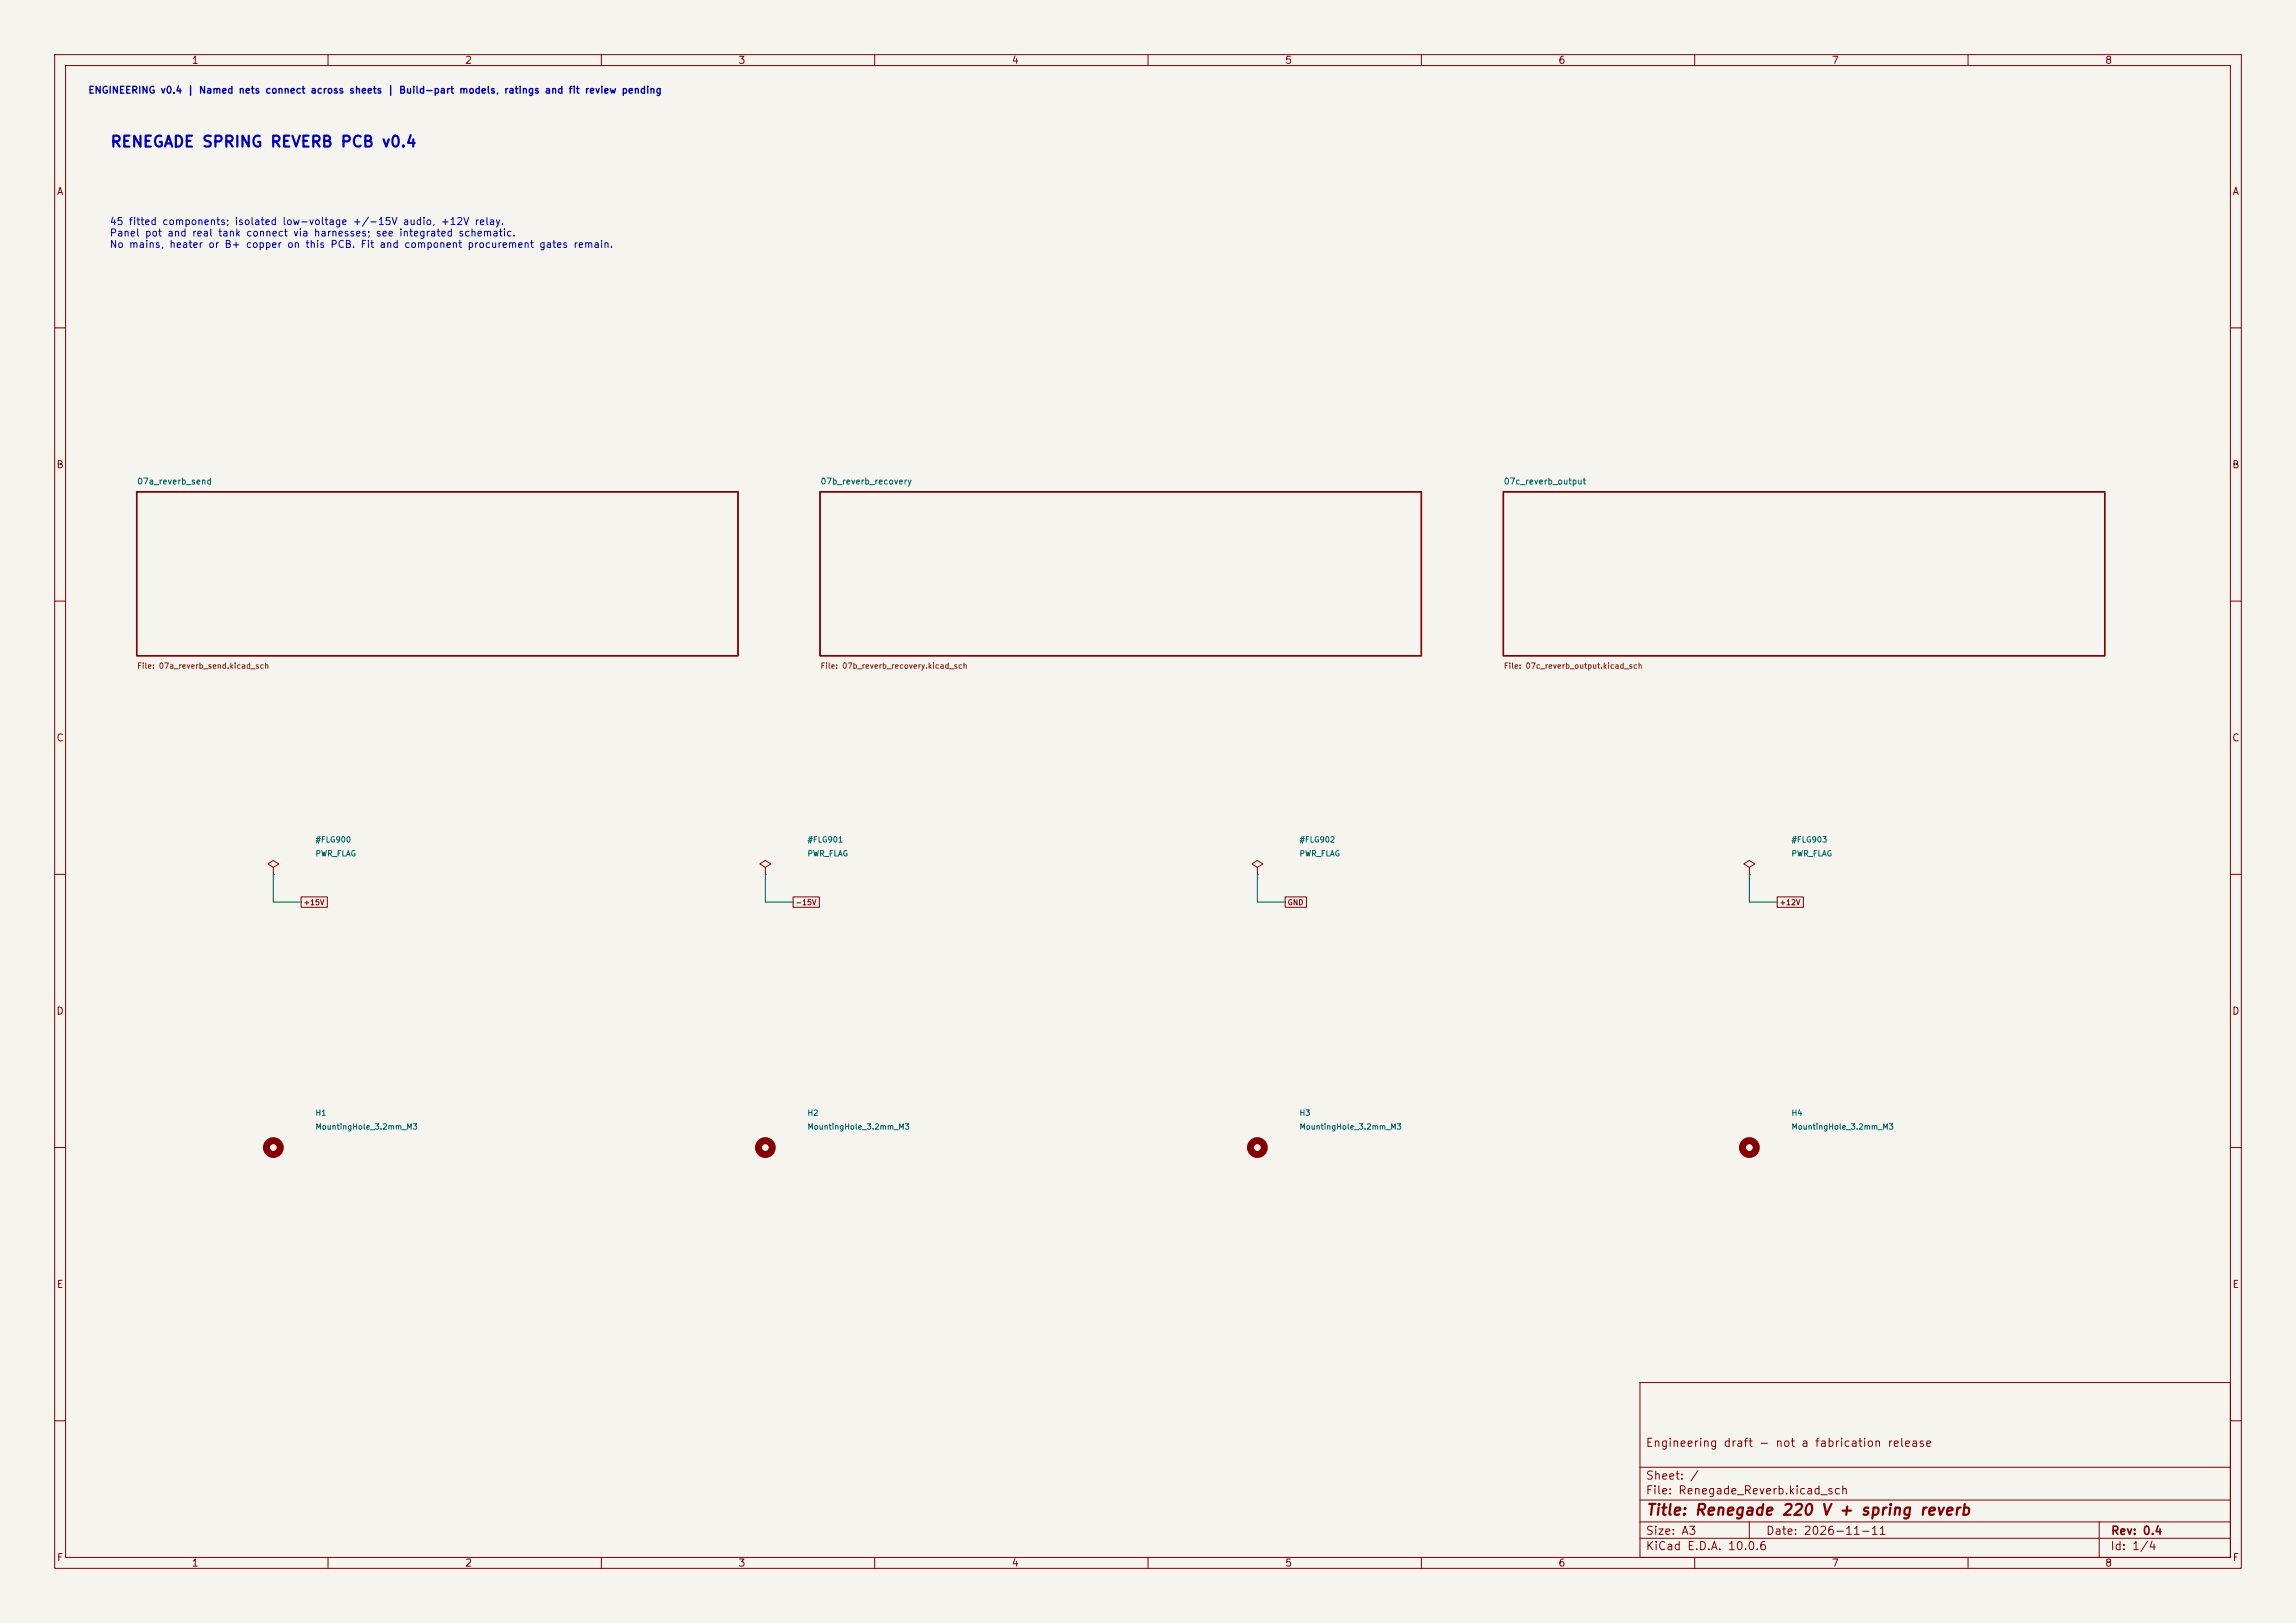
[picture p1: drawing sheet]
<svg xmlns="http://www.w3.org/2000/svg" width="420mm" height="297mm" viewBox="0 0 420 297" stroke-linecap="round" stroke-linejoin="round" font-family="sans-serif">
<defs><g id="words">
<text font-size="2" fill="#0000c2" x="20.1" y="27.4">RENEGADE SPRING REVERB PCB v0.4</text>
<text font-size="2" fill="#840000" x="301" y="277.8">Title: Renegade 220 V + spring reverb</text>
<g font-size="1.5" fill="#840000">
<text x="300.9" y="265.1">Engineering draft - not a fabrication release</text>
<text x="300.9" y="273.8">File: Renegade_Reverb.kicad_sch</text>
<text x="300.9" y="271.1">Sheet: /</text>
<text x="300.9" y="281.2">Size: A3</text>
<text x="322.9" y="281.2">Date: 2026-11-11</text>
<text x="386" y="281.2">Rev: 0.4</text>
<text x="300.9" y="284">KiCad E.D.A. 10.0.6</text>
<text x="385.9" y="284">Id: 1/4</text>
</g>
<g font-size="1.3" fill="#840000">
<text x="35" y="12">1</text>
<text x="85" y="12">2</text>
<text x="135" y="12">3</text>
<text x="185" y="12">4</text>
<text x="235" y="12">5</text>
<text x="285" y="12">6</text>
<text x="335" y="12">7</text>
<text x="385" y="12">8</text>
<text x="10.3" y="36">A</text>
<text x="408.3" y="36">A</text>
<text x="10.2" y="86">B</text>
<text x="408.2" y="86">B</text>
<text x="10.2" y="136">C</text>
<text x="408.2" y="136">C</text>
<text x="10.2" y="186">D</text>
<text x="408.2" y="186">D</text>
<text x="10.3" y="236">E</text>
<text x="408.3" y="236">E</text>
<text x="10.3" y="286">F</text>
<text x="35" y="287">1</text>
<text x="85" y="287">2</text>
<text x="135" y="287">3</text>
<text x="185" y="287">4</text>
<text x="235" y="287">5</text>
<text x="285" y="287">6</text>
<text x="335" y="287">7</text>
<text x="385" y="287">8</text>
<text x="408.3" y="286">F</text>
</g>
<g font-size="1.3" fill="#0000c2">
<text x="16" y="17.4">ENGINEERING v0.4 | Named nets connect across sheets | Build-part models, ratings and fit review pending</text>
<text x="20" y="41.5">45 fitted components; isolated low-voltage +/-15V audio, +12V relay.</text>
<text x="20" y="43.6">Panel pot and real tank connect via harnesses; see integrated schematic.</text>
<text x="20" y="45.7">No mains, heater or B+ copper on this PCB. Fit and component procurement gates remain.</text>
</g>
<g font-size="1.1" fill="#006464">
<text x="25" y="88.9">07a_reverb_send</text>
<text x="150" y="88.9">07b_reverb_recovery</text>
<text x="275" y="88.9">07c_reverb_output</text>
</g>
<g font-size="1" fill="#725600">
<text x="25" y="122.6">File: 07a_reverb_send.kicad_sch</text>
<text x="150" y="122.6">File: 07b_reverb_recovery.kicad_sch</text>
<text x="275" y="122.6">File: 07c_reverb_output.kicad_sch</text>
</g>
<g font-size="1" fill="#006464">
<text x="57.6" y="154.4">#FLG900</text>
<text x="147.6" y="154.4">#FLG901</text>
<text x="237.6" y="154.4">#FLG902</text>
<text x="327.6" y="154.4">#FLG903</text>
<text x="57.6" y="156.9">PWR_FLAG</text>
<text x="147.6" y="156.9">PWR_FLAG</text>
<text x="237.6" y="156.9">PWR_FLAG</text>
<text x="327.6" y="156.9">PWR_FLAG</text>
<text x="57.6" y="204.4">H1</text>
<text x="57.6" y="206.9">MountingHole_3.2mm_M3</text>
<text x="147.6" y="204.4">H2</text>
<text x="147.6" y="206.9">MountingHole_3.2mm_M3</text>
<text x="237.6" y="204.4">H3</text>
<text x="237.6" y="206.9">MountingHole_3.2mm_M3</text>
<text x="327.6" y="204.4">H4</text>
<text x="327.6" y="206.9">MountingHole_3.2mm_M3</text>
</g>
<g font-size="1" fill="#840000">
<text x="55.4" y="165.9">+15V</text>
<text x="145.4" y="165.9">-15V</text>
<text x="235.4" y="165.9">GND</text>
<text x="325.4" y="165.9">+12V</text>
</g>
</g></defs>
<path d="M0 0h420v297h-420z" fill="#f5f4ef" stroke="#f5f4ef" stroke-width=".18"/>
<g fill="none" stroke="#840000" stroke-width=".18">
<path d="M10 10h400v277h-400zM12 12h396v273h-396zM60 10v2M110 10v2M160 10v2M210 10v2M260 10v2M310 10v2M360 10v2M10 60h2M408 60h2M10 110h2"/>
<path d="M408 110h2M10 160h2M50 158.7l1-.6-1-.6-1 .6 1 .6v1.3M50 160h.1M140 158.7l1-.6-1-.6-1 .6 1 .6v1.3M140 160h.1M230 158.7l1-.6-1-.6-1 .6 1 .6v1.3M230 160h.1M320 158.7l1-.6-1-.6-1 .6 1 .6v1.3M320 160h.1M408 160h2M55.1 164.1h4.8v1.9h-4.8z"/>
<path d="M145.1 164.1h4.8v1.9h-4.8zM235.1 164.1h3.9v1.9h-3.9zM325.1 164.1h4.8v1.9h-4.8zM10 210h2M408 210h2M300 253h108v32h-108zM10 260h2M300 278.5h108M300 274.5h108M300 268.5h108M320 278.5v3M384 278.5v6.5"/>
<path d="M408 260h2M60 285v2M110 285v2M160 285v2M210 285v2M260 285v2M300 281.5h108M310 285v2M360 285v2"/>
</g>
<path d="M25 90h110v30h-110zM150 90h110v30h-110zM275 90h110v30h-110z" fill="none" stroke="#840000" stroke-width=".25"/>
<g fill="none" stroke="#840000" stroke-width="1.3">
<circle cx="50" cy="210" r="1.27"/>
<circle cx="140" cy="210" r="1.27"/>
<circle cx="230" cy="210" r="1.27"/>
<circle cx="320" cy="210" r="1.27"/>
</g>
<path d="M50 160v5.1h5.1M140 160v5.1h5.1M230 160v5.1h5.1M320 160v5.1h5.1" fill="none" stroke="#009600" stroke-width=".18"/>
<use href="#words"/>
</svg>
